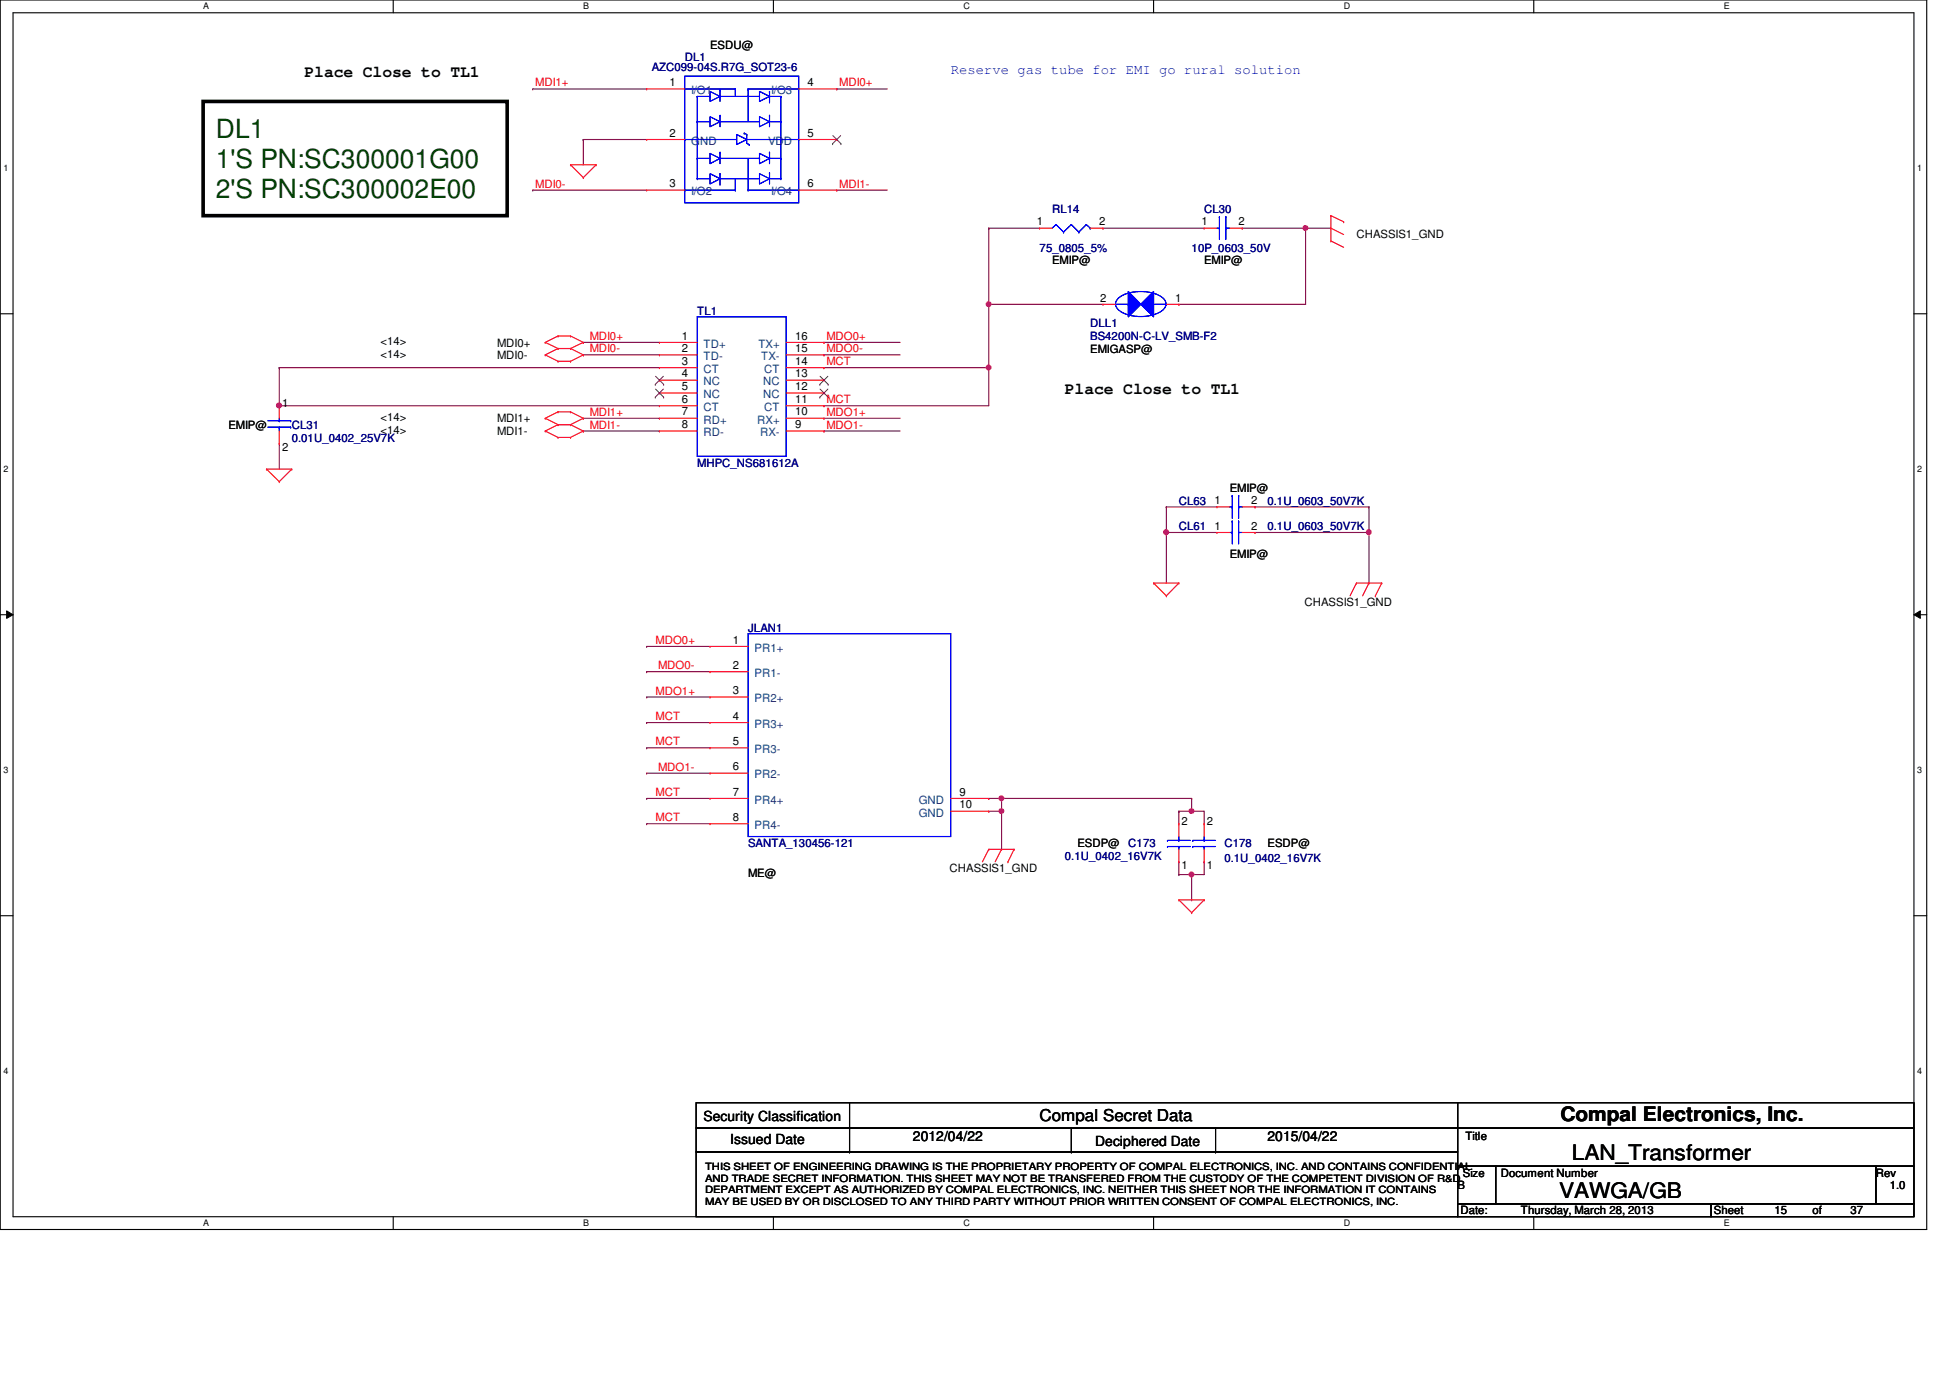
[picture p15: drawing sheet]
<svg xmlns="http://www.w3.org/2000/svg" width="297mm" height="210mm" viewBox="0 0 297 210" stroke-linecap="round" stroke-linejoin="round" font-family="sans-serif">
<defs><g id="words">
<g font-size="4" fill="#004000">
<text x="32.9" y="21">DL1</text>
<text x="32.9" y="25.6">1'S PN:SC300001G00</text>
<text x="32.9" y="30.2">2'S PN:SC300002E00</text>
</g>
<g font-size="3.3">
<text x="239.4" y="176.7">LAN_Transformer</text>
<text x="237.5" y="182.5">VAWGA/GB</text>
</g>
<text font-size="3" x="237.7" y="170.8">Compal Electronics, Inc.</text>
<g font-size="2.5">
<text x="46.4" y="11.7">Place Close to TL1</text>
<text x="162.2" y="60">Place Close to TL1</text>
<text x="158.4" y="170.8">Compal Secret Data</text>
</g>
<text font-size="2.1" fill="#00f" x="144.8" y="11.3">Reserve gas tube for EMI go rural solution</text>
<g font-size="2.1">
<text x="107.2" y="170.7">Security Classification</text>
<text x="139.1" y="173.8">2012/04/22</text>
<text x="193.1" y="173.8">2015/04/22</text>
<text x="111.2" y="174.3">Issued Date</text>
<text x="166.8" y="174.5">Deciphered Date</text>
</g>
<g font-size="1.7" fill="#000080">
<text x="99.3" y="10.9">AZC099-04S.R7G_SOT23-6</text>
<text x="104.3" y="9.4">DL1</text>
<text x="160.3" y="32.5">RL14</text>
<text x="183.4" y="32.5">CL30</text>
<text x="158.4" y="38.3">75_0805_5%</text>
<text x="181.5" y="38.3">10P_0603_50V</text>
<text x="106.2" y="48">TL1</text>
<text x="166.1" y="49.9">DLL1</text>
<text x="166.1" y="51.8">BS4200N-C-LV_SMB-F2</text>
<text x="44.4" y="65.3">CL31</text>
<text x="44.4" y="67.3">0.01U_0402_25V7K</text>
<text x="106.2" y="71.1">MHPC_NS681612A</text>
<text x="179.6" y="76.9">CL63</text>
<text x="193.1" y="76.9">0.1U_0603_50V7K</text>
<text x="179.6" y="80.8">CL61</text>
<text x="193.1" y="80.8">0.1U_0603_50V7K</text>
<text x="114" y="96.2">JLAN1</text>
<text x="114" y="129">SANTA_130456-121</text>
<text x="162.2" y="131">0.1U_0402_16V7K</text>
<text x="171.9" y="129">C173</text>
<text x="186.5" y="129">C178</text>
<text x="186.5" y="131.4">0.1U_0402_16V7K</text>
</g>
<g font-size="1.7">
<text x="108.2" y="7.4">ESDU@</text>
<text x="102" y="13.1">1</text>
<text x="123" y="13.1">4</text>
<text x="102" y="20.8">2</text>
<text x="123" y="20.8">5</text>
<text x="102" y="28.5">3</text>
<text x="123" y="28.5">6</text>
<text x="157.9" y="34.3">1</text>
<text x="167.4" y="34.3">2</text>
<text x="183" y="34.3">1</text>
<text x="188.7" y="34.3">2</text>
<text x="160.3" y="40.2">EMIP@</text>
<text x="183.4" y="40.2">EMIP@</text>
<text x="206.6" y="36.2">CHASSIS1_GND</text>
<text x="167.6" y="45.9">2</text>
<text x="179" y="45.9">1</text>
<text x="58" y="52.6">&lt;14&gt;</text>
<text x="75.7" y="52.8">MDI0+</text>
<text x="103.9" y="51.7">1</text>
<text x="103.9" y="53.6">2</text>
<text x="121.1" y="53.6">15</text>
<text x="121.1" y="51.7">16</text>
<text x="166.1" y="53.8">EMIGASP@</text>
<text x="58" y="54.5">&lt;14&gt;</text>
<text x="75.7" y="54.7">MDI0-</text>
<text x="103.9" y="55.6">3</text>
<text x="103.9" y="57.5">4</text>
<text x="103.9" y="59.4">5</text>
<text x="121.1" y="55.6">14</text>
<text x="121.1" y="57.5">13</text>
<text x="121.1" y="59.4">12</text>
<text x="34.8" y="65.3">EMIP@</text>
<text x="43" y="62">1</text>
<text x="58" y="64.2">&lt;14&gt;</text>
<text x="75.7" y="64.3">MDI1+</text>
<text x="103.9" y="61.4">6</text>
<text x="103.9" y="63.3">7</text>
<text x="103.9" y="65.2">8</text>
<text x="121.1" y="65.2">9</text>
<text x="121.1" y="63.3">10</text>
<text x="121.1" y="61.4">11</text>
<text x="43" y="68.6">2</text>
<text x="58" y="66.1">&lt;14&gt;</text>
<text x="75.7" y="66.3">MDI1-</text>
<text x="185" y="76.8">1</text>
<text x="187.3" y="75">EMIP@</text>
<text x="190.6" y="76.8">2</text>
<text x="185" y="80.7">1</text>
<text x="190.6" y="80.7">2</text>
<text x="187.3" y="85">EMIP@</text>
<text x="198.7" y="92.4">CHASSIS1_GND</text>
<text x="111.6" y="101.9">2</text>
<text x="111.6" y="98">1</text>
<text x="111.6" y="105.7">3</text>
<text x="111.6" y="109.6">4</text>
<text x="111.6" y="113.5">5</text>
<text x="111.6" y="117.3">6</text>
<text x="111.6" y="121.2">7</text>
<text x="111.6" y="125.1">8</text>
<text x="146.2" y="121.2">9</text>
<text x="146.2" y="123.1">10</text>
<text x="180" y="125.7">2</text>
<text x="183.9" y="125.7">2</text>
<text x="164.1" y="129">ESDP@</text>
<text x="193.1" y="129">ESDP@</text>
<text x="114" y="133.6">ME@</text>
<text x="144.6" y="132.9">CHASSIS1_GND</text>
<text x="180" y="132.3">1</text>
<text x="183.9" y="132.3">1</text>
<text x="223.2" y="173.6">Title</text>
<text x="222.8" y="179.2">Size</text>
<text x="228.6" y="179.2">Document Number</text>
<text x="285.7" y="179.2">Rev</text>
<text x="222" y="181.1">B</text>
<text x="222.5" y="185">Date:</text>
<text x="231.7" y="185">Thursday, March 28, 2013</text>
<text x="261.1" y="185">Sheet</text>
<text x="270.3" y="185">15</text>
<text x="276.1" y="185">of</text>
<text x="281.9" y="185">37</text>
<text x="287.9" y="181.1">1.0</text>
</g>
<g font-size="1.7" fill="#f00">
<text x="81.5" y="13.2">MDI1+</text>
<text x="127.8" y="13.2">MDI0+</text>
<text x="81.5" y="28.6">MDI0-</text>
<text x="127.8" y="28.6">MDI1-</text>
<text x="89.8" y="51.8">MDI0+</text>
<text x="89.8" y="53.7">MDI0-</text>
<text x="125.9" y="51.8">MDO0+</text>
<text x="125.9" y="53.7">MDO0-</text>
<text x="125.9" y="55.6">MCT</text>
<text x="89.8" y="65.3">MDI1-</text>
<text x="89.8" y="63.3">MDI1+</text>
<text x="125.9" y="65.3">MDO1-</text>
<text x="125.9" y="63.3">MDO1+</text>
<text x="125.9" y="61.4">MCT</text>
<text x="99.9" y="98.1">MDO0+</text>
<text x="100.2" y="101.9">MDO0-</text>
<text x="99.9" y="105.8">MDO1+</text>
<text x="99.9" y="109.7">MCT</text>
<text x="99.9" y="113.5">MCT</text>
<text x="100.2" y="117.4">MDO1-</text>
<text x="99.9" y="121.2">MCT</text>
<text x="99.9" y="125.1">MCT</text>
</g>
<g font-size="1.7" fill="#004080">
<text x="105.3" y="14.4">I/O1</text>
<text x="117.5" y="14.4">I/O3</text>
<text x="105.3" y="22.1">GND</text>
<text x="117" y="22.1">VDD</text>
<text x="105.3" y="29.8">I/O2</text>
<text x="117.5" y="29.8">I/O4</text>
<text x="107.2" y="53">TD+</text>
<text x="115.5" y="53">TX+</text>
<text x="107.2" y="54.9">TD-</text>
<text x="107.2" y="56.8">CT</text>
<text x="107.2" y="58.7">NC</text>
<text x="115.9" y="54.9">TX-</text>
<text x="116.2" y="58.7">NC</text>
<text x="116.4" y="56.8">CT</text>
<text x="107.2" y="62.6">CT</text>
<text x="107.2" y="64.5">RD+</text>
<text x="107.2" y="60.7">NC</text>
<text x="115.4" y="64.5">RX+</text>
<text x="116.2" y="60.7">NC</text>
<text x="116.4" y="62.6">CT</text>
<text x="107.2" y="66.5">RD-</text>
<text x="115.8" y="66.5">RX-</text>
<text x="114.9" y="99.3">PR1+</text>
<text x="114.9" y="103.1">PR1-</text>
<text x="114.9" y="107">PR2+</text>
<text x="114.9" y="110.9">PR3+</text>
<text x="114.9" y="114.7">PR3-</text>
<text x="114.9" y="118.6">PR2-</text>
<text x="114.9" y="122.4">PR4+</text>
<text x="140" y="122.4">GND</text>
<text x="140" y="124.4">GND</text>
<text x="114.9" y="126.3">PR4-</text>
</g>
<g font-size="1.5">
<text x="107.4" y="178.2">THIS SHEET OF ENGINEERING DRAWING IS THE PROPRIETARY PROPERTY OF COMPAL ELECTRONICS, INC. AND CONTAINS CONFIDENTIAL</text>
<text x="107.4" y="180">AND TRADE SECRET INFORMATION. THIS SHEET MAY NOT BE TRANSFERED FROM THE CUSTODY OF THE COMPETENT DIVISION OF R&amp;D</text>
<text x="107.4" y="181.8">DEPARTMENT EXCEPT AS AUTHORIZED BY COMPAL ELECTRONICS, INC. NEITHER THIS SHEET NOR THE INFORMATION IT CONTAINS</text>
<text x="107.4" y="183.6">MAY BE USED BY OR DISCLOSED TO ANY THIRD PARTY WITHOUT PRIOR WRITTEN CONSENT OF COMPAL ELECTRONICS, INC.</text>
</g>
<g font-size="1.4">
<text x="30.9" y="1.4">A</text>
<text x="88.9" y="1.4">B</text>
<text x="146.8" y="1.4">C</text>
<text x="204.7" y="1.4">D</text>
<text x="262.6" y="1.4">E</text>
<text x=".5" y="26.1">1</text>
<text x="292.1" y="26.1">1</text>
<text x=".5" y="71.9">2</text>
<text x="292.1" y="71.9">2</text>
<text x=".5" y="117.8">3</text>
<text x="292.1" y="117.8">3</text>
<text x=".5" y="163.6">4</text>
<text x="292.1" y="163.6">4</text>
<text x="30.9" y="186.8">A</text>
<text x="88.9" y="186.8">B</text>
<text x="146.8" y="186.8">C</text>
<text x="204.7" y="186.8">D</text>
<text x="262.6" y="186.8">E</text>
</g>
</g></defs>
<path d="M0 0h293.5v187.3h-293.5zM2 1.9h289.5v183.4h-289.5z" fill="none" stroke="#000" stroke-width=".17"/>
<g fill="#fff">
<path d="M30.9 .2h.9v1.5h-.9z"/>
<path d="M30.9 185.5h.9v1.6h-.9z"/>
</g>
<path d="M59.9 0v1.9M59.9 185.3v2" fill="none" stroke="#000" stroke-width=".17"/>
<g fill="#fff">
<path d="M88.9 .2h.8v1.5h-.8z"/>
<path d="M88.9 185.5h.8v1.6h-.8z"/>
</g>
<path d="M117.8 0v1.9M117.8 185.3v2" fill="none" stroke="#000" stroke-width=".17"/>
<g fill="#fff">
<path d="M146.8 .2h.9v1.5h-.9z"/>
<path d="M146.8 185.5h.9v1.6h-.9z"/>
</g>
<path d="M175.7 0v1.9M175.7 185.3v2" fill="none" stroke="#000" stroke-width=".17"/>
<g fill="#fff">
<path d="M204.7 .2h1v1.5h-1z"/>
<path d="M204.7 185.5h1v1.6h-1z"/>
</g>
<path d="M233.6 0v1.9M233.6 185.3v2" fill="none" stroke="#000" stroke-width=".17"/>
<g fill="#fff">
<path d="M262.6 .2h.9v1.5h-.9z"/>
<path d="M262.6 185.5h.9v1.6h-.9z"/>
<path d="M.5 24.8h.8v1.6h-.8z"/>
<path d="M292.1 24.8h.7v1.6h-.7z"/>
<path d="M.5 70.7h.8v1.5h-.8z"/>
<path d="M292.1 70.7h.7v1.5h-.7z"/>
</g>
<path d="M0 47.8h2M291.5 47.8h2" fill="none" stroke="#000" stroke-width=".17"/>
<g fill="#fff">
<path d="M.5 116.5h.8v1.6h-.8z"/>
<path d="M292.1 116.5h.7v1.6h-.7z"/>
</g>
<path d="M0 93.6h2M291.5 93.6h2" fill="none" stroke="#000" stroke-width=".17"/>
<path d="M1 93l1 .6-1 .6zM291.5 93.6l1-.6v1.2z" fill="#000"/>
<path d="M1 93l1 .6-1 .6zM291.5 93.6l1-.6v1.2z" fill="none" stroke="#000" stroke-width=".15"/>
<g fill="#fff">
<path d="M.5 162.4h.8v1.5h-.8z"/>
<path d="M292.1 162.4h.7v1.5h-.7z"/>
</g>
<path d="M0 139.5h2M291.5 139.5h2" fill="none" stroke="#000" stroke-width=".17"/>
<path d="M30.9 15.5h46.4v17.4h-46.4z" fill="none" stroke="#000" stroke-width=".55"/>
<g fill="none" stroke="#800040" stroke-width=".17">
<path d="M42.5 56h.1M42.5 56h58M42.5 61.8h.1M42.5 61.8h58M177.7 77.2h.1M177.7 77.2h7.7M191.2 77.2h.1M191.2 77.2h17.3M208.5 77.2h.1M208.5 77.2v3.9h-17.3M177.7 81.1h.1M177.7 81.1h7.7"/>
<path d="M191.2 81.1h.1"/>
</g>
<circle cx="42.5" cy="61.8" r=".38" fill="#f0f"/>
<circle cx="42.5" cy="61.8" r=".38" fill="none" stroke="#f0f" stroke-width=".17"/>
<g fill="none" stroke="#800040" stroke-width=".17">
<path d="M150.6 34.8h.1M150.6 34.8h7.8M168 34.8h.1M168 34.8h15.4M198.9 34.8h.1M198.9 34.8h3.8M42.5 56h.1M42.5 56v5.8M88.9 52.2h.1M88.9 54.1h.1M88.9 52.2h11.6M88.9 54.1h11.6"/>
<path d="M125.5 52.2h.1M125.5 54.1h.1M125.5 56h.1M125.5 52.2h11.6M125.5 54.1h11.6M125.5 56h25.1M150.6 46.4h.1M150.6 46.4h17.4M179.6 46.4h.1M179.6 46.4h19.3M42.5 67.6h.1M42.5 67.6v3.9"/>
<path d="M88.9 65.7h.1M88.9 63.7h.1M88.9 65.7h11.6M88.9 63.7h11.6M125.5 65.7h.1M125.5 63.7h.1M125.5 65.7h11.6M125.5 63.7h11.6"/>
</g>
<circle cx="198.8" cy="34.7" r=".37" fill="#f0f"/>
<circle cx="198.8" cy="34.7" r=".37" fill="none" stroke="#f0f" stroke-width=".17"/>
<path d="M150.6 34.8h.1M150.6 34.8v11.6M150.6 56h.1M150.6 56v5.8" fill="none" stroke="#800040" stroke-width=".17"/>
<circle cx="150.6" cy="56" r=".37" fill="#f0f"/>
<circle cx="150.6" cy="56" r=".37" fill="none" stroke="#f0f" stroke-width=".17"/>
<path d="M150.6 46.4h.1M150.6 46.4v9.6" fill="none" stroke="#800040" stroke-width=".17"/>
<circle cx="150.6" cy="46.3" r=".37" fill="#f0f"/>
<circle cx="150.6" cy="46.3" r=".37" fill="none" stroke="#f0f" stroke-width=".17"/>
<g fill="none" stroke="#800040" stroke-width=".17">
<path d="M81.1 13.5h.1M81.1 13.5h17.4M127.5 13.5h.1M127.5 13.5h7.7M81.1 29h.1M81.1 29h17.4M88.9 21.3h.1M88.9 21.3h9.6M88.9 21.3v3.8M127.5 29h.1M127.5 29h7.7M189.2 34.8h.1"/>
<path d="M189.2 34.8h9.7M198.9 34.8h.1M198.9 34.8v11.6M125.5 61.8h.1M125.5 61.8h25.1M208.5 81.1h.1M208.5 81.1v7.7"/>
</g>
<circle cx="208.5" cy="81.1" r=".38" fill="#f0f"/>
<circle cx="208.5" cy="81.1" r=".38" fill="none" stroke="#f0f" stroke-width=".17"/>
<path d="M177.7 81.1h.1M177.7 81.1v7.7" fill="none" stroke="#800040" stroke-width=".17"/>
<circle cx="177.6" cy="81.1" r=".38" fill="#f0f"/>
<circle cx="177.6" cy="81.1" r=".38" fill="none" stroke="#f0f" stroke-width=".17"/>
<g fill="none" stroke="#800040" stroke-width=".17">
<path d="M177.7 77.2h.1M177.7 77.2v3.9M98.5 98.5h.1M98.5 98.5h9.7M98.5 117.8h.1M98.5 106.2h.1M98.5 102.3h.1M98.5 117.8h9.7M98.5 106.2h9.7M98.5 102.3h9.7M150.6 121.6h.1M150.6 121.6h2"/>
<path d="M152.6 123.6h.1M152.6 123.6v5.8"/>
</g>
<circle cx="152.5" cy="123.5" r=".37" fill="#f0f"/>
<circle cx="152.5" cy="123.5" r=".37" fill="none" stroke="#f0f" stroke-width=".17"/>
<path d="M150.6 123.6h.1M152.6 121.6h.1M152.6 121.6v2h-2" fill="none" stroke="#800040" stroke-width=".17"/>
<circle cx="152.5" cy="121.6" r=".37" fill="#f0f"/>
<circle cx="152.5" cy="121.6" r=".37" fill="none" stroke="#f0f" stroke-width=".17"/>
<path d="M98.5 110.1h.1M98.5 113.9h.1M98.5 110.1h9.7M98.5 113.9h9.7M98.5 121.6h.1M98.5 125.5h.1M98.5 121.6h9.7M98.5 125.5h9.7M181.5 123.6h.1M181.5 133.2h.1M181.5 123.6h1.9M181.5 133.2h1.9" fill="none" stroke="#800040" stroke-width=".17"/>
<circle cx="181.5" cy="133.2" r=".37" fill="#f0f"/>
<circle cx="181.5" cy="133.2" r=".37" fill="none" stroke="#f0f" stroke-width=".17"/>
<path d="M152.6 121.6h28.9M179.6 131.3h.1M179.6 133.2h.1M179.6 133.2h1.9v3.9M179.6 131.3v1.9M181.5 137.1h.1M181.5 121.6h.1M181.5 123.6h.1M181.5 121.6v2M183.4 131.3h.1M183.4 131.3v1.9" fill="none" stroke="#800040" stroke-width=".17"/>
<circle cx="181.5" cy="123.5" r=".37" fill="#f0f"/>
<circle cx="181.5" cy="123.5" r=".37" fill="none" stroke="#f0f" stroke-width=".17"/>
<path d="M179.6 123.6h.1M179.6 123.6h1.9M179.6 123.6v1.9M183.4 125.5h.1M183.4 123.6v1.9" fill="none" stroke="#800040" stroke-width=".17"/>
<g fill="none" stroke="#f00" stroke-width=".17">
<path d="M98.5 13.5h.1M98.5 13.5h5.8M121.7 13.5h5.8M127.5 13.5h.1M86.9 25.1h.1M86.9 25.1h3.9M86.9 25.1l2 2M88.9 27.1h.1M90.8 25.1h.1M90.8 25.1l-1.9 2M98.5 29h.1M98.5 21.3h.1"/>
<path d="M98.5 29h5.8M98.5 21.3h5.8M121.7 29h5.8M121.7 21.3h5.8M127.5 29h.1M127.5 21.3h.1M158.4 34.8h.1M158.4 34.8h1.9M166.1 34.8h1.9M168 34.8h.1M183.4 34.8h.1M183.4 34.8h2"/>
<path d="M187.3 34.8h1.9M189.2 34.8h.1M202.7 36.7h.1M202.7 32.9h.1M202.7 34.8h.1M202.7 36.7l2 1M202.7 32.9v3.8M202.7 32.9l2 .9M202.7 34.8l2 .9M204.7 33.8h.1M83.1 52.2h.1M83.1 54.1h.1"/>
<path d="M83.1 52.2l1.9 .9M83.1 54.1l1.9 .9M85 53.1h.1M85 51.2h.1M85 55h.1M85 53.1h1.9M85 51.2h1.9M85 51.2l-1.9 1M85 55h1.9M85 53.1l-1.9 1M86.9 53.1h.1M86.9 51.2h.1"/>
<path d="M86.9 55h.1M86.9 51.2l2 1M86.9 53.1l2 1M88.9 52.2h.1M88.9 54.1h.1M88.9 52.2l-2 .9M88.9 54.1l-2 .9M100.5 52.2h.1M100.5 54.1h.1M100.5 56h.1M100.5 57.9h.1M100.5 59.9h.1"/>
<path d="M100.5 52.2h5.7M100.5 54.1h5.7M100.5 56h5.7M100.5 57.9h5.7M100.5 59.9h5.7M119.8 52.2h5.7M119.8 54.1h5.7M119.8 56h5.7M119.8 57.9h5.7M119.8 59.9h5.7M125.5 56h.1M125.5 54.1h.1"/>
<path d="M125.5 52.2h.1M125.5 57.9h.1M125.5 59.9h.1M40.6 71.5h.1M40.6 71.5h3.8M40.6 71.5l1.9 1.9M42.5 73.4h.1M42.5 61.8h.1M42.5 67.6h.1M42.5 61.8v1.9M42.5 65.7v1.9M44.4 71.5h.1"/>
<path d="M44.4 71.5l-1.9 1.9M83.1 63.7h.1M83.1 65.7h.1M83.1 63.7l1.9 1M83.1 65.7l1.9 .9M85 64.7h.1M85 62.7h.1M85 66.6h.1M85 64.7h1.9M85 62.7h1.9M85 62.7l-1.9 1M85 66.6h1.9"/>
<path d="M85 64.7l-1.9 1M86.9 64.7h.1M86.9 62.7h.1M86.9 66.6h.1M86.9 62.7l2 1M86.9 64.7l2 1M88.9 63.7h.1M88.9 65.7h.1M88.9 63.7l-2 1M88.9 65.7l-2 .9M100.5 61.8h.1M100.5 63.7h.1"/>
<path d="M100.5 65.7h.1M100.5 61.8h5.7M100.5 63.7h5.7M100.5 65.7h5.7M119.8 61.8h5.7M119.8 63.7h5.7M119.8 65.7h5.7M125.5 65.7h.1M125.5 63.7h.1M125.5 61.8h.1M185.4 77.2h.1M185.4 77.2h1.9"/>
<path d="M189.2 77.2h2M191.2 77.2h.1M108.2 98.5h.1M108.2 98.5h5.8M175.7 88.8h.1M175.7 88.8h3.9M175.7 88.8l2 2M177.7 90.8h.1M179.6 88.8h.1M179.6 88.8l-1.9 2M206.6 88.8h.1M206.6 88.8l-.9 2"/>
<path d="M206.6 88.8h3.9M208.5 88.8h.1M208.5 88.8l-.9 2M209.5 90.8h.1M210.5 88.8h.1M210.5 88.8l-1 2M108.2 102.3h.1M108.2 106.2h.1M108.2 110.1h.1M108.2 113.9h.1M108.2 117.8h.1M108.2 102.3h5.8"/>
<path d="M108.2 106.2h5.8M108.2 110.1h5.8M108.2 113.9h5.8M108.2 117.8h5.8M108.2 121.6h.1M108.2 125.5h.1M108.2 121.6h5.8M108.2 125.5h5.8M144.8 121.6h5.8M144.8 123.6h5.8M150.6 129.4h.1M150.6 121.6h.1"/>
<path d="M150.6 123.6h.1M150.6 129.4l-1 1.9M150.6 129.4h3.9M152.6 129.4h.1M152.6 129.4l-1 1.9M153.5 131.3h.1M154.5 129.4h.1M154.5 129.4l-1 1.9M179.6 137.1h.1M179.6 131.3h.1M179.6 125.5h.1M179.6 137.1h3.8"/>
<path d="M179.6 137.1l1.9 1.9M179.6 125.5v1.9M179.6 129.4v1.9M181.5 139h.1M183.4 137.1h.1M183.4 131.3h.1M183.4 125.5h.1M183.4 137.1l-1.9 1.9M183.4 125.5v1.9M183.4 129.4v1.9"/>
</g>
<g fill="none" stroke="#000" stroke-width=".17">
<path d="M106 168h116v3.8h-116zM106 171.8h116v3.7h-116zM106 175.5h116v9.8h-116zM129.4 171.8h.1M129.4 175.5h.1M129.4 168v7.5M163.2 175.5h.1M163.2 171.8v3.7M185.2 175.5h.1M185.2 171.8v3.7M222 168h69.5v3.8h-69.5zM222 171.8h69.5v5.8h-69.5z"/>
<path d="M222 177.6h5.8v5.8h-5.8zM227.8 177.6h57.9v5.8h-57.9zM285.7 177.6h5.8v5.8h-5.8zM222 183.4h38.6v1.9h-38.6zM260.6 183.4h30.9v1.9h-30.9z"/>
</g>
<g fill="none" stroke="#00f" stroke-width=".17">
<path d="M104.3 11.6h17.4v19.3h-17.4zM104.3 13.5h.1M104.3 13.5h7.7M106.2 14.7h.1M106.2 18.5h.1M106.2 14.7h2M106.2 18.5h2M106.2 14.7v12.5M108.2 13.9l1.5 .8-1.5 .8zM108.2 17.8l1.5 .7-1.5 .8zM108.2 14.7h.1M109.7 14.7h.1"/>
<path d="M109.7 13.7h.1M109.7 17.6h.1M109.7 18.5h.1M109.7 13.7v1.8M109.7 17.6v1.7M109.7 14.7h6M109.7 18.5h6M112 13.5h.1M112 13.5v1.2M114 13.5h.1M114 13.5h7.7M114 13.5v5"/>
<path d="M115.7 17.8l1.5 .7-1.5 .8zM115.7 13.9l1.5 .8-1.5 .8zM117.2 17.6h.1M117.2 13.9h.1M117.2 14.7h.1M117.2 13.9v1.8M117.2 17.6v1.7M117.2 14.7h1.8M117.2 18.5h1.8M119 14.7h.1M119 18.5h.1M119 14.7v12.5"/>
<path d="M121.7 13.5h.1M104.3 21.3h.1M104.3 29h.1M104.3 21.3h7.9M104.3 29h7.7M106.2 27.2h.1M106.2 24.1h.1M106.2 27.2h2M106.2 24.1h2M108.2 26.5l1.5 .7-1.5 .8zM108.2 23.4l1.5 .7-1.5 .8zM109.7 23.2h.1"/>
<path d="M109.7 26.5h.1M109.7 27.2h.1M109.7 23.2v1.7M109.7 26.5v1.7M109.7 27.2h6M109.7 24.1h6M112 29h.1M112 27.2v1.8M112.2 20.5l1.5 .8-1.5 .7zM113.4 20.3h.1M113.4 20.3l.3 .2M113.7 20.5h.1"/>
<path d="M113.7 21.3h8M113.7 20.5v1.3l.4 .2M114 29h.1M114 29h7.7M114 24.1v4.9M114.1 22h.1M115.7 26.5l1.5 .7-1.5 .8zM115.7 24.1h.1M115.7 23.4l1.5 .7-1.5 .8zM117.2 26.3h.1M117.2 23.2h.1M117.2 23.2v1.7"/>
<path d="M117.2 26.3v1.7M117.2 27.2h1.8M117.2 24.1h1.8M119 27.2h.1M119 24.1h.1M121.7 21.3h.1M121.7 29h.1M160.9 34.2h.1M160.9 34.2l-.6 .6M160.9 34.2l1.1 1.1M162 35.3h.1M163.2 34.2h.1"/>
<path d="M163.2 34.2l-1.2 1.1M163.2 34.2l1.1 1.1M164.3 35.3h.1M165.5 34.2h.1M165.5 34.2l-1.2 1.1M165.5 34.2l.6 .6M166.1 34.8h.1M185.4 34.8h.4M185.8 34.8h.1M185.8 33h.1M185.8 33v3.5M186.7 33h.1"/>
<path d="M186.7 34.8h.1M186.7 34.8h.6M186.7 33v3.5M106.2 48.3h13.6v21.2h-13.6zM40.8 65.1h3.5M40.8 64.1h3.5M42.5 64.1h.1M42.5 65.1h.1M42.5 63.7v.4M42.5 65.1v.6M44.3 65.1h.1M44.3 64.1h.1"/>
<path d="M187.3 77.2h.4M187.7 77.2h.1M187.7 75.5h.1M187.7 75.5v3.5M188.7 75.5h.1M188.7 77.2h.1M188.7 77.2h.5M188.7 75.5v3.5M114 96.5h30.8v30.9h-30.8zM177.8 128h.1M177.8 128.9h.1M177.8 128h3.5"/>
<path d="M177.8 128.9h3.5M179.6 128.9h.1M179.6 128h.1M179.6 127.4v.6M179.6 128.9v.5M181.7 128h.1M181.7 128.9h.1M181.7 128h3.5M181.7 128.9h3.5M183.4 128.9h.1M183.4 128h.1M183.4 127.4v.6"/>
<path d="M183.4 128.9v.5"/>
</g>
<g fill="none" stroke="#804000" stroke-width=".15">
<path d="M126.8 21.9h.1M126.9 20.7l1.2 1.2M128.1 20.7l-1.3 1.2M128.1 21.9h.1M99.8 58.5h.1M99.9 57.3l1.2 1.2M99.9 59.3l1.2 1.2M101 57.3l-1.2 1.2M101 59.3l-1.2 1.2M101.1 58.5h.1M124.9 58.5h.1M124.9 57.3l1.2 1.2"/>
<path d="M124.9 59.3l1.2 1.2M126.1 57.3l-1.2 1.2M126.1 59.3l-1.2 1.2M126.1 58.5h.1M99.8 60.5h.1M101.1 60.5h.1M124.9 60.5h.1M126.1 60.5h.1"/>
</g>
<path d="M171.9 44.4l1.9 2-1.9 1.9z" fill="#00f"/>
<path d="M169.9 46.4h2M170.3 45.5a6.2 6.2 0 0 1 6.9 0 1.18 1.18 0 0 1-.4 2 6.3 6.3 0 0 1-6.5-.4 1.09 1.09 0 0 1 0-1.6zM171.9 44.4l1.9 2-1.9 1.9zM171.9 46.4h.1" fill="none" stroke="#00f" stroke-width=".17"/>
<path d="M173.8 46.4l1.9-2v3.9z" fill="#00f"/>
<path d="M173.8 46.4l1.9-2v3.9zM175.7 46.4h2M177.7 46.4h.1" fill="none" stroke="#00f" stroke-width=".17"/>
<path d="M171.9 44.4l1.9 2-1.9 1.9z" fill="#00f"/>
<path d="M169.9 46.4h2M170.3 45.5a6.2 6.2 0 0 1 6.9 0 1.18 1.18 0 0 1-.4 2 6.3 6.3 0 0 1-6.5-.4 1.09 1.09 0 0 1 0-1.6zM171.9 44.4l1.9 2-1.9 1.9zM171.9 46.4h.1" fill="none" stroke="#00f" stroke-width=".17"/>
<path d="M173.8 46.4l1.9-2v3.9z" fill="#00f"/>
<path d="M173.8 46.4l1.9-2v3.9zM175.7 46.4h2M177.7 46.4h.1M187.7 79.4h.1M187.7 79.4v3.4M188.7 79.4h.1M188.7 79.4v3.4M187.3 81.1h.4M187.7 81.1h.1M188.7 81.1h.1M188.7 81.1h.5" fill="none" stroke="#00f" stroke-width=".17"/>
<path d="M168 46.4h.1M168 46.4h1.9M177.7 46.4h1.9M179.6 46.4h.1M185.4 81.1h.1M185.4 81.1h1.9M189.2 81.1h2M191.2 81.1h.1" fill="none" stroke="#f00" stroke-width=".17"/>
<circle cx="42.5" cy="61.8" r=".38" fill="#f0f"/>
<circle cx="42.5" cy="61.8" r=".38" fill="none" stroke="#f0f" stroke-width=".17"/>
<circle cx="198.8" cy="34.7" r=".37" fill="#f0f"/>
<circle cx="198.8" cy="34.7" r=".37" fill="none" stroke="#f0f" stroke-width=".17"/>
<circle cx="150.6" cy="56" r=".37" fill="#f0f"/>
<circle cx="150.6" cy="56" r=".37" fill="none" stroke="#f0f" stroke-width=".17"/>
<circle cx="150.6" cy="46.3" r=".37" fill="#f0f"/>
<circle cx="150.6" cy="46.3" r=".37" fill="none" stroke="#f0f" stroke-width=".17"/>
<circle cx="208.5" cy="81.1" r=".38" fill="#f0f"/>
<circle cx="208.5" cy="81.1" r=".38" fill="none" stroke="#f0f" stroke-width=".17"/>
<circle cx="177.6" cy="81.1" r=".38" fill="#f0f"/>
<circle cx="177.6" cy="81.1" r=".38" fill="none" stroke="#f0f" stroke-width=".17"/>
<circle cx="152.5" cy="123.5" r=".37" fill="#f0f"/>
<circle cx="152.5" cy="123.5" r=".37" fill="none" stroke="#f0f" stroke-width=".17"/>
<circle cx="152.5" cy="121.6" r=".37" fill="#f0f"/>
<circle cx="152.5" cy="121.6" r=".37" fill="none" stroke="#f0f" stroke-width=".17"/>
<circle cx="181.5" cy="133.2" r=".37" fill="#f0f"/>
<circle cx="181.5" cy="133.2" r=".37" fill="none" stroke="#f0f" stroke-width=".17"/>
<circle cx="181.5" cy="123.5" r=".37" fill="#f0f"/>
<circle cx="181.5" cy="123.5" r=".37" fill="none" stroke="#f0f" stroke-width=".17"/>
<use href="#words"/>
</svg>
